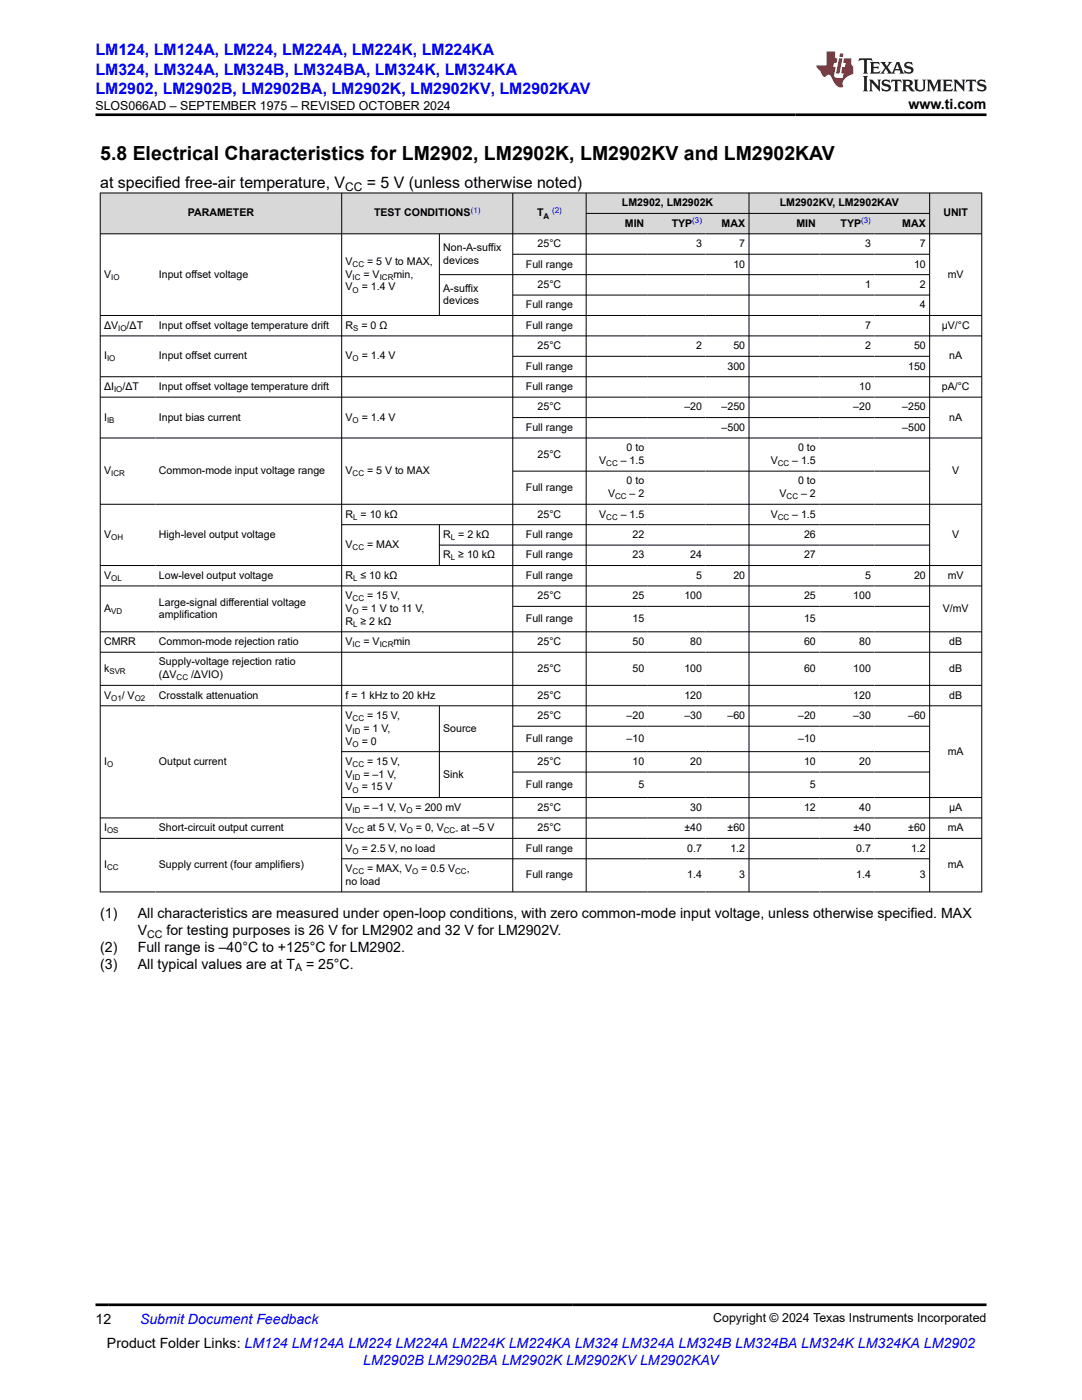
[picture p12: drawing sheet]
<svg xmlns="http://www.w3.org/2000/svg" width="216mm" height="279mm" viewBox="0 0 216 279" stroke-linecap="round" stroke-linejoin="round" font-family="sans-serif">
<defs><g id="words">
<text font-size="3.9" x="20" y="32">5.8 Electrical Characteristics for LM2902, LM2902K, LM2902KV and LM2902KAV</text>
<g font-size="3.2" fill="#00f">
<text x="19" y="11.1">LM124, LM124A, LM224, LM224A, LM224K, LM224KA</text>
<text x="19" y="14.9">LM324, LM324A, LM324B, LM324BA, LM324K, LM324KA</text>
<text x="19" y="18.7">LM2902, LM2902B, LM2902BA, LM2902K, LM2902KV, LM2902KAV</text>
</g>
<g font-size="3.2">
<text x="20" y="37.5">at specified free-air temperature, V</text>
<text x="73.2" y="37.5">= 5 V (unless otherwise noted)</text>
</g>
<g font-size="2.8">
<text x="181.3" y="21.8">www.ti.com</text>
<text x="20" y="183.2">(1)</text>
<text x="27.5" y="183.2">All characteristics are measured under open-loop conditions, with zero common-mode input voltage, unless otherwise specified. MAX</text>
<text x="20" y="189.9">(2)</text>
<text x="27.5" y="186.5">V</text>
<text x="27.5" y="189.9">Full range is –40°C to +125°C for LM2902.</text>
<text x="33.2" y="186.5">for testing purposes is 26 V for LM2902 and 32 V for LM2902V.</text>
<text x="20" y="193.3">(3)</text>
<text x="27.5" y="193.3">All typical values are at T</text>
<text x="61.1" y="193.3">= 25°C.</text>
<text x="19" y="264.2">12</text>
<text x="21.4" y="269">Product Folder Links: LM124 LM124A LM224 LM224A LM224K LM224KA LM324 LM324A LM324B LM324BA LM324K LM324KA LM2902</text>
</g>
<g font-size="2.8" fill="#00f">
<text x="27.9" y="264.2">Submit Document Feedback</text>
<text x="72.5" y="272.4">LM2902B LM2902BA LM2902K LM2902KV LM2902KAV</text>
</g>
<g font-size="2.5">
<text x="19" y="21.9">SLOS066AD – SEPTEMBER 1975 – REVISED OCTOBER 2024</text>
<text x="142.3" y="263.9">Copyright © 2024 Texas Instruments Incorporated</text>
</g>
<text font-size="2.4" x="68.9" y="38.1">CC</text>
<g font-size="2.1">
<text x="124.1" y="41.2">LM2902, LM2902K</text>
<text x="155.6" y="41.2">LM2902KV, LM2902KAV</text>
<text x="37.5" y="43.2">PARAMETER</text>
<text x="74.6" y="43.2">TEST CONDITIONS</text>
<text x="107.2" y="43.2">T</text>
<text x="124.7" y="45.2">MIN</text>
<text x="134" y="45.2">TYP</text>
<text x="144" y="45.2">MAX</text>
<text x="158.9" y="45.2">MIN</text>
<text x="167.7" y="45.2">TYP</text>
<text x="180" y="45.2">MAX</text>
<text x="188.2" y="43.2">UNIT</text>
<text x="68.9" y="52.9">V</text>
<text x="73.2" y="52.9">= 5 V to MAX,</text>
<text x="88.4" y="50.1">Non-A-suffix</text>
<text x="88.4" y="52.6">devices</text>
<text x="104.9" y="53.4">Full range</text>
<text x="107.3" y="49.3">25°C</text>
<text x="138.9" y="49.3">3</text>
<text x="146.3" y="53.4">10</text>
<text x="147.5" y="49.3">7</text>
<text x="172.6" y="49.3">3</text>
<text x="182.4" y="53.4">10</text>
<text x="183.6" y="49.3">7</text>
<text x="20.8" y="55.4">V</text>
<text x="31.7" y="55.4">Input offset voltage</text>
<text x="68.9" y="55.4">V</text>
<text x="68.9" y="58">V</text>
<text x="72.2" y="58">= 1.4 V</text>
<text x="72.5" y="55.4">= V</text>
<text x="78.5" y="55.4">min,</text>
<text x="88.4" y="58.2">A-suffix</text>
<text x="107.3" y="57.5">25°C</text>
<text x="172.6" y="57.5">1</text>
<text x="183.6" y="57.5">2</text>
<text x="189.1" y="55.4">mV</text>
<text x="20.8" y="65.6">ΔV</text>
<text x="25.3" y="65.6">/ΔT</text>
<text x="31.7" y="65.6">Input offset voltage temperature drift</text>
<text x="68.9" y="65.6">R</text>
<text x="72.1" y="65.6">= 0 Ω</text>
<text x="88.4" y="60.8">devices</text>
<text x="104.9" y="61.5">Full range</text>
<text x="104.9" y="65.6">Full range</text>
<text x="172.6" y="65.6">7</text>
<text x="183.6" y="61.5">4</text>
<text x="187.9" y="65.6">μV/°C</text>
<text x="20.8" y="71.7">I</text>
<text x="31.7" y="71.7">Input offset current</text>
<text x="68.9" y="71.7">V</text>
<text x="72.2" y="71.7">= 1.4 V</text>
<text x="107.3" y="69.7">25°C</text>
<text x="138.9" y="69.7">2</text>
<text x="146.3" y="69.7">50</text>
<text x="172.6" y="69.7">2</text>
<text x="182.4" y="69.7">50</text>
<text x="189.4" y="71.7">nA</text>
<text x="20.8" y="77.8">ΔI</text>
<text x="24.4" y="77.8">/ΔT</text>
<text x="31.7" y="77.8">Input offset voltage temperature drift</text>
<text x="104.9" y="73.8">Full range</text>
<text x="104.9" y="77.8">Full range</text>
<text x="145.2" y="73.8">300</text>
<text x="171.4" y="77.8">10</text>
<text x="181.2" y="73.8">150</text>
<text x="187.9" y="77.8">pA/°C</text>
<text x="20.8" y="83.9">I</text>
<text x="31.7" y="83.9">Input bias current</text>
<text x="68.9" y="83.9">V</text>
<text x="72.2" y="83.9">= 1.4 V</text>
<text x="107.3" y="81.9">25°C</text>
<text x="136.6" y="81.9">–20</text>
<text x="144" y="81.9">–250</text>
<text x="170.3" y="81.9">–20</text>
<text x="180" y="81.9">–250</text>
<text x="189.4" y="83.9">nA</text>
<text x="104.9" y="86">Full range</text>
<text x="144" y="86">–500</text>
<text x="180" y="86">–500</text>
<text x="20.8" y="94.6">V</text>
<text x="31.7" y="94.6">Common-mode input voltage range</text>
<text x="68.9" y="94.6">V</text>
<text x="73.2" y="94.6">= 5 V to MAX</text>
<text x="107.3" y="91.3">25°C</text>
<text x="119.6" y="92.6">V</text>
<text x="123.9" y="92.6">– 1.5</text>
<text x="125" y="90.1">0 to</text>
<text x="153.8" y="92.6">V</text>
<text x="158.1" y="92.6">– 1.5</text>
<text x="159.3" y="90.1">0 to</text>
<text x="190" y="94.6">V</text>
<text x="104.9" y="97.9">Full range</text>
<text x="121.3" y="99.2">V</text>
<text x="125" y="96.7">0 to</text>
<text x="125.6" y="99.2">– 2</text>
<text x="155.6" y="99.2">V</text>
<text x="159.3" y="96.7">0 to</text>
<text x="159.8" y="99.2">– 2</text>
<text x="20.8" y="107.4">V</text>
<text x="31.7" y="107.4">High-level output voltage</text>
<text x="68.9" y="103.3">R = 10 kΩ</text>
<text x="88.4" y="107.4">R = 2 kΩ</text>
<text x="104.9" y="107.4">Full range</text>
<text x="107.3" y="103.3">25°C</text>
<text x="119.6" y="103.3">V</text>
<text x="123.9" y="103.3">– 1.5</text>
<text x="126.2" y="107.4">22</text>
<text x="153.8" y="103.3">V</text>
<text x="158.1" y="103.3">– 1.5</text>
<text x="160.4" y="107.4">26</text>
<text x="190" y="107.4">V</text>
<text x="68.9" y="109.4">V</text>
<text x="73.2" y="109.4">= MAX</text>
<text x="88.4" y="111.4">R ≥ 10 kΩ</text>
<text x="104.9" y="111.4">Full range</text>
<text x="126.2" y="111.4">23</text>
<text x="137.7" y="111.4">24</text>
<text x="160.4" y="111.4">27</text>
<text x="20.8" y="115.5">V</text>
<text x="31.7" y="115.5">Low-level output voltage</text>
<text x="68.9" y="115.5">R ≤ 10 kΩ</text>
<text x="68.9" y="119.6">V</text>
<text x="73.2" y="119.6">= 15 V,</text>
<text x="104.9" y="115.5">Full range</text>
<text x="107.3" y="119.6">25°C</text>
<text x="126.2" y="119.6">25</text>
<text x="136.6" y="119.6">100</text>
<text x="138.9" y="115.5">5</text>
<text x="146.3" y="115.5">20</text>
<text x="160.4" y="119.6">25</text>
<text x="170.3" y="119.6">100</text>
<text x="172.6" y="115.5">5</text>
<text x="182.4" y="115.5">20</text>
<text x="189.1" y="115.5">mV</text>
<text x="20.8" y="122.1">A</text>
<text x="31.7" y="120.9">Large-signal differential voltage</text>
<text x="31.7" y="123.4">amplification</text>
<text x="68.9" y="122.1">V</text>
<text x="68.9" y="124.7">R ≥ 2 kΩ</text>
<text x="72.2" y="122.1">= 1 V to 11 V,</text>
<text x="104.9" y="124.2">Full range</text>
<text x="126.2" y="124.2">15</text>
<text x="160.4" y="124.2">15</text>
<text x="188.1" y="122.1">V/mV</text>
<text x="20.8" y="128.7">CMRR</text>
<text x="31.7" y="128.7">Common-mode rejection ratio</text>
<text x="68.9" y="128.7">V</text>
<text x="72.5" y="128.7">= V</text>
<text x="78.5" y="128.7">min</text>
<text x="107.3" y="128.7">25°C</text>
<text x="126.2" y="128.7">50</text>
<text x="137.7" y="128.7">80</text>
<text x="160.4" y="128.7">60</text>
<text x="171.4" y="128.7">80</text>
<text x="189.4" y="128.7">dB</text>
<text x="20.8" y="134.1">k</text>
<text x="31.7" y="132.8">Supply-voltage rejection ratio</text>
<text x="31.7" y="135.4">(ΔV</text>
<text x="38.1" y="135.4">/ΔVIO)</text>
<text x="107.3" y="134.1">25°C</text>
<text x="126.2" y="134.1">50</text>
<text x="136.6" y="134.1">100</text>
<text x="160.4" y="134.1">60</text>
<text x="170.3" y="134.1">100</text>
<text x="189.4" y="134.1">dB</text>
<text x="20.8" y="139.4">V</text>
<text x="24.3" y="139.4">/ V</text>
<text x="31.7" y="139.4">Crosstalk attenuation</text>
<text x="68.9" y="139.4">f = 1 kHz to 20 kHz</text>
<text x="68.9" y="143.5">V</text>
<text x="73.2" y="143.5">= 15 V,</text>
<text x="107.3" y="139.4">25°C</text>
<text x="107.3" y="143.5">25°C</text>
<text x="125" y="143.5">–20</text>
<text x="136.6" y="139.4">120</text>
<text x="136.6" y="143.5">–30</text>
<text x="145.2" y="143.5">–60</text>
<text x="159.3" y="143.5">–20</text>
<text x="170.3" y="139.4">120</text>
<text x="170.3" y="143.5">–30</text>
<text x="181.2" y="143.5">–60</text>
<text x="189.4" y="139.4">dB</text>
<text x="68.9" y="146">V</text>
<text x="68.9" y="148.6">V</text>
<text x="72.2" y="148.6">= 0</text>
<text x="72.5" y="146">= 1 V,</text>
<text x="88.4" y="146">Source</text>
<text x="104.9" y="148.1">Full range</text>
<text x="125" y="148.1">–10</text>
<text x="159.3" y="148.1">–10</text>
<text x="20.8" y="152.7">I</text>
<text x="31.7" y="152.7">Output current</text>
<text x="68.9" y="152.7">V</text>
<text x="68.9" y="155.2">V</text>
<text x="72.5" y="155.2">= –1 V,</text>
<text x="73.2" y="152.7">= 15 V,</text>
<text x="88.4" y="155.2">Sink</text>
<text x="107.3" y="152.7">25°C</text>
<text x="126.2" y="152.7">10</text>
<text x="137.7" y="152.7">20</text>
<text x="160.4" y="152.7">10</text>
<text x="171.4" y="152.7">20</text>
<text x="189.1" y="150.6">mA</text>
<text x="68.9" y="157.7">V</text>
<text x="68.9" y="161.8">V</text>
<text x="72.2" y="157.7">= 15 V</text>
<text x="72.5" y="161.8">= –1 V, V</text>
<text x="82.9" y="161.8">= 200 mV</text>
<text x="104.9" y="157.2">Full range</text>
<text x="107.3" y="161.8">25°C</text>
<text x="127.4" y="157.2">5</text>
<text x="137.7" y="161.8">30</text>
<text x="160.4" y="161.8">12</text>
<text x="161.6" y="157.2">5</text>
<text x="171.4" y="161.8">40</text>
<text x="189.4" y="161.8">μA</text>
<text x="20.8" y="165.9">I</text>
<text x="31.7" y="165.9">Short-circuit output current</text>
<text x="68.9" y="165.9">V</text>
<text x="73.2" y="165.9">at 5 V, V</text>
<text x="83" y="165.9">= 0, V</text>
<text x="92" y="165.9">at –5 V</text>
<text x="107.3" y="165.9">25°C</text>
<text x="136.6" y="165.9">±40</text>
<text x="145.2" y="165.9">±60</text>
<text x="170.3" y="165.9">±40</text>
<text x="181.2" y="165.9">±60</text>
<text x="189.1" y="165.9">mA</text>
<text x="20.8" y="173.3">I</text>
<text x="31.7" y="173.3">Supply current (four amplifiers)</text>
<text x="68.9" y="170">V</text>
<text x="72.2" y="170">= 2.5 V, no load</text>
<text x="104.9" y="170">Full range</text>
<text x="137.1" y="170">0.7</text>
<text x="145.7" y="170">1.2</text>
<text x="170.9" y="170">0.7</text>
<text x="181.8" y="170">1.2</text>
<text x="189.1" y="173.3">mA</text>
<text x="68.9" y="174">V</text>
<text x="68.9" y="176.6">no load</text>
<text x="73.2" y="174">= MAX, V</text>
<text x="84.1" y="174">= 0.5 V</text>
<text x="93.1" y="174">,</text>
<text x="104.9" y="175.3">Full range</text>
<text x="137.1" y="175.3">1.4</text>
<text x="147.5" y="175.3">3</text>
<text x="170.9" y="175.3">1.4</text>
<text x="183.6" y="175.3">3</text>
<text x="29.4" y="187.1">CC</text>
<text x="58.9" y="193.9">A</text>
</g>
<g font-size="1.6" fill="#00f">
<text x="93.9" y="42.5">(1)</text>
<text x="110.2" y="42.5">(2)</text>
<text x="138.1" y="44.5">(3)</text>
<text x="171.9" y="44.5">(3)</text>
</g>
<g font-size="1.6">
<text x="108.4" y="43.6">A</text>
<text x="70.4" y="53.3">CC</text>
<text x="22.2" y="55.8">IO</text>
<text x="70.4" y="55.8">IC</text>
<text x="70.4" y="58.4">O</text>
<text x="75.8" y="55.8">ICR</text>
<text x="23.6" y="66">IO</text>
<text x="70.5" y="66">S</text>
<text x="21.4" y="72.1">IO</text>
<text x="70.4" y="72.1">O</text>
<text x="22.8" y="78.3">IO</text>
<text x="21.4" y="84.4">IB</text>
<text x="70.4" y="84.4">O</text>
<text x="22.2" y="95.1">ICR</text>
<text x="70.4" y="95.1">CC</text>
<text x="121" y="93">CC</text>
<text x="155.2" y="93">CC</text>
<text x="122.7" y="99.6">CC</text>
<text x="157" y="99.6">CC</text>
<text x="22.2" y="107.8">OH</text>
<text x="70.5" y="103.7">L</text>
<text x="90" y="107.8">L</text>
<text x="121" y="103.7">CC</text>
<text x="155.2" y="103.7">CC</text>
<text x="70.4" y="109.8">CC</text>
<text x="90" y="111.9">L</text>
<text x="22.2" y="115.9">OL</text>
<text x="70.5" y="115.9">L</text>
<text x="22.2" y="122.5">VD</text>
<text x="70.4" y="120">CC</text>
<text x="70.4" y="122.5">O</text>
<text x="70.5" y="125.1">L</text>
<text x="70.4" y="129.2">IC</text>
<text x="75.8" y="129.2">ICR</text>
<text x="21.8" y="134.5">SVR</text>
<text x="35.2" y="135.8">CC</text>
<text x="22.2" y="139.9">O1</text>
<text x="26.9" y="139.9">O2</text>
<text x="70.4" y="143.9">CC</text>
<text x="70.4" y="146.5">ID</text>
<text x="70.4" y="149">O</text>
<text x="21.4" y="153.1">O</text>
<text x="70.4" y="153.1">CC</text>
<text x="70.4" y="155.6">ID</text>
<text x="70.4" y="158.2">O</text>
<text x="21.4" y="166.3">OS</text>
<text x="70.4" y="162.2">ID</text>
<text x="70.4" y="166.3">CC</text>
<text x="81.1" y="162.2">O</text>
<text x="81.2" y="166.3">O</text>
<text x="88.6" y="166.3">CC-</text>
<text x="21.4" y="173.7">CC</text>
<text x="70.4" y="170.4">O</text>
<text x="70.4" y="174.5">CC</text>
<text x="82.2" y="174.5">O</text>
<text x="90.8" y="174.5">CC</text>
</g>
</g></defs>
<g fill="#d8d8d8">
<path d="M20 38.5h175.9v4.1h-175.9z" fill-rule="evenodd"/>
<path d="M20.1 38.6h48v8h-48z" fill-rule="evenodd"/>
<path d="M68.2 38.6h34.1v8h-34.1z" fill-rule="evenodd"/>
<path d="M102.4 38.6h14.5v8h-14.5z" fill-rule="evenodd"/>
<path d="M117 38.6h32.4v3.9h-32.4z" fill-rule="evenodd"/>
<path d="M149.5 38.6h35.9v3.9h-35.9z" fill-rule="evenodd"/>
<path d="M185.6 38.6h10.2v8h-10.2z" fill-rule="evenodd"/>
<path d="M117 42.7h12.3v3.9h-12.3z" fill-rule="evenodd"/>
<path d="M129.3 42.7h11.5v3.9h-11.5z" fill-rule="evenodd"/>
<path d="M140.8 42.7h8.6v3.9h-8.6z" fill-rule="evenodd"/>
<path d="M149.5 42.7h14v3.9h-14z" fill-rule="evenodd"/>
<path d="M163.5 42.7h11v3.9h-11z" fill-rule="evenodd"/>
<path d="M174.5 42.7h10.9v3.9h-10.9z" fill-rule="evenodd"/>
</g>
<g fill="none" stroke="#000" stroke-width=".2">
<path d="M19.9 38.5h176.1M20 38.5v139.6M68.2 38.5v139.6M102.3 38.5v139.6M117 38.5v139.6M149.5 38.5v139.6M185.5 38.5v139.6M195.9 38.5v139.6M19.9 46.7h176.1M87.7 46.7v16.3M102.3 50.7h83.3M102.3 58.9h83.3"/>
<path d="M117 42.6h68.6M185.6 54.8h-97.9M19.9 63h176.1M19.9 67h176.1M19.9 75.2h176.1M19.9 79.3h176.1M102.3 71.1h83.3M19.9 87.4h176.1M102.3 83.3h83.3M102.3 94h83.3M19.9 100.6h176.1M19.9 112.9h176.1"/>
<path d="M19.9 116.9h176.1M68.2 104.7h117.4M87.7 104.7v8.2M87.7 108.8h97.9M19.9 126.1h176.1M19.9 130.2h176.1M19.9 136.8h176.1M102.3 121h83.3M19.9 140.9h176.1M68.2 150h117.4M87.7 140.9v18.3M102.3 144.9h83.3"/>
<path d="M102.3 154.1h83.3M196 159.2h-127.8M19.9 167.3h176.1M19.9 178h176.1M68.2 171.4h117.4M196 163.2h-176.1"/>
</g>
<path d="M171.5 11.6l-.2 .6 .5-.2h.6v.1v2.2l-.2 .4h1l-.2-.4v-2.2v-.1h.5l.6 .2-.2-.6zM173.6 12.4l.2 .3v1.6l-.2 .4h1.9l.1-.6a1.08 1.08 0 0 1-1.3 .2v-.7h.6l.4 .2v-.7l-.4 .2h-.6v-.5l.2-.2a1 1 0 0 1 1 .3l-.1-.5zM175.7 12.4l.9 1.1-1 1.2h.9l-.2-.2 .5-.8 .4 .8-.2 .2h1.6l-.2-.2 .2-.5h.9l.1 .5-.1 .2h.9l-.2-.4-.8-1.9h-.5l-.9 2.1-.9-1.1 .9-1h-.8l.2 .2-.4 .6-.4-.6 .2-.2zM179 12.8l.4 1h-.7zM180.7 12.5a.65 .65 0 0 0-.2 .7 .65 .65 0 0 0 .6 .5l.6 .1 .1 .3a.79 .79 0 0 1-.7 .4 .79 .79 0 0 1-.7-.5l.1 .7 .2-.1a.93 .93 0 0 0 1.1 0 .93 .93 0 0 0 .4-.9 1.46 1.46 0 0 0-1.2-.6l-.1-.3a1.09 1.09 0 0 1 1.2 .2l-.2-.6-.1 .1-.5-.2zM172.2 15.2l.2 .4v2.2l-.2 .4h1l-.2-.4v-2.2l.2-.4zM173.4 15.9l.2 .4v1.5l-.2 .4h.8l-.3-.4 .1-1.3 1.6 1.8v-2l.2-.4h-.7l.1 .2 .1 1.1-1.2-1.3zM176.2 16a.65 .65 0 0 0-.2 .8 .65 .65 0 0 0 .6 .4l.6 .2 .1 .2a.79 .79 0 0 1-.7 .4 .79 .79 0 0 1-.7-.5l.1 .7 .2-.1a.93 .93 0 0 0 1.1 .1 .93 .93 0 0 0 .4-1 1.46 1.46 0 0 0-1.2-.5l-.1-.4a1.09 1.09 0 0 1 1.2 .2l-.1-.6-.2 .1-.5-.1zM177.9 15.9l-.1 .6a.63 .63 0 0 1 .8-.3v1.6l-.3 .4h1l-.2-.4v-1.6a.66 .66 0 0 1 .8 .3l-.1-.6zM180 15.9l.2 .4v1.5l-.2 .4h1l-.2-.2-.1-.7h.5l.1 .2a.79 .79 0 0 0 1.2 .6l-1-.9a.61 .61 0 0 0 .6-.6 .61 .61 0 0 0-.5-.7zM180.8 16.2h.1a.47 .47 0 0 1 .5 .1 .47 .47 0 0 1 .1 .5l-.1 .1-.7 .1zM182.3 15.9l.2 .2a2.27 2.27 0 0 0 .4 2 1.04 1.04 0 0 0 1.7-.7v-1.3l.2-.2h-.8l.2 .4v1.1a.6 .6 0 0 1-.6 .6 .6 .6 0 0 1-.6-.6v-1.1l.3-.4zM184.9 15.9l.2 .4v1.5l-.2 .4h.8l-.3-.4v-1.4l.9 1.9 .9-1.9v1.4l-.3 .4h1l-.2-.4v-1.5l.2-.4h-.8l-.7 1.5-.6-1.5zM188.1 15.9l.2 .4v1.5l-.2 .4h1.9l.1-.6a1.09 1.09 0 0 1-1.3 .2v-.7h.6l.4 .2v-.6l-.4 .2h-.6v-.6l.2-.1a1.01 1.01 0 0 1 1 .3l-.1-.6zM190.2 15.9l.3 .4v1.5l-.3 .4h.8l-.2-.4v-1.3l1.6 1.8v-2l.2-.4h-.7l.2 .2v1.1l-1.2-1.3zM192.8 15.9l-.1 .6a.63 .63 0 0 1 .8-.3v1.6l-.3 .4h1l-.2-.4v-1.6a.66 .66 0 0 1 .8 .3l-.1-.6zM195.2 16a.65 .65 0 0 0-.2 .8 .65 .65 0 0 0 .6 .4l.6 .2 .2 .2a.79 .79 0 0 1-.7 .4 .79 .79 0 0 1-.7-.5l.1 .7 .2-.1a.93 .93 0 0 0 1 .1 .93 .93 0 0 0 .5-1 1.46 1.46 0 0 0-1.3-.5v-.4a1.09 1.09 0 0 1 1.2 .2l-.2-.6-.2 .1-.5-.1z" fill="#231f20"/>
<path d="M164.9 10.3v2.7h-2l.1 .4 .8 1a.95 .95 0 0 0 1 .9 .59 .59 0 0 1 .5-.4 .59 .59 0 0 1 .5 .3l.4 .8a1.59 1.59 0 0 0 2.1 1.4 1.61 1.61 0 0 1 1-2.3l1-.3-.1-1.5a1.59 1.59 0 0 1-.3-1.7h-1.5l-.2 .9h.6l-.2 .9h-.5l-.2 .9v.3l.4 .1-.1 .9h-.7a.73 .73 0 0 1-1-.7l.3-1.5h-.5l.1-.9h.5l.2-.9h-.5v-1.3zM167.4 11.6l-.6 3.1h.7l.6-3.1zM167.6 10.7l-.1 .6h.7l.1-.6z" fill="#ed1c24"/>
<path d="M19 22.9h177.8M19 260.4h177.8" fill="none" stroke="#000" stroke-width=".53"/>
<use href="#words"/>
</svg>
